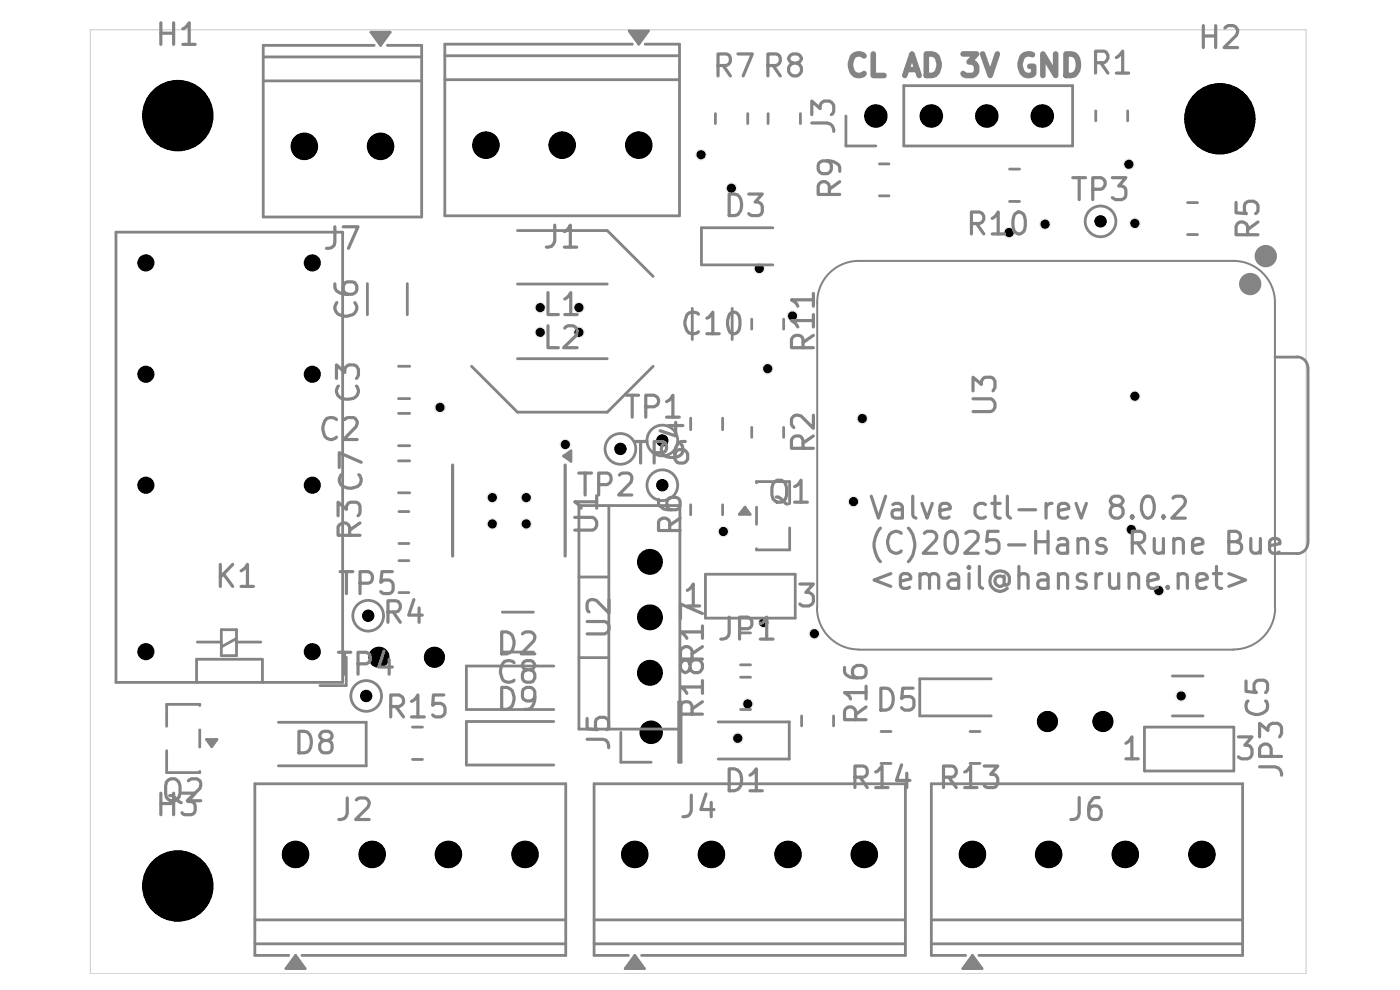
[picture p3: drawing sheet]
<svg xmlns="http://www.w3.org/2000/svg" width="297mm" height="210mm" viewBox="0 0 297 210" stroke-linecap="round" stroke-linejoin="round" font-family="sans-serif">
<path d="M19.2 6.3h257.9v200.3h-257.9z" fill="none" stroke="#d0d2cd" stroke-width=".25"/>
<g fill="#000">
<circle cx="37.7" cy="24.5" r="7.5"/>
<circle cx="37.7" cy="24.5" r="7.6"/>
<circle cx="64.6" cy="31" r="2.92"/>
<circle cx="64.6" cy="31" r="2.84"/>
<circle cx="80.7" cy="31" r="2.92"/>
<circle cx="80.7" cy="31" r="2.84"/>
<circle cx="103.1" cy="30.8" r="2.92"/>
<circle cx="103.1" cy="30.8" r="2.84"/>
<circle cx="119.3" cy="30.8" r="2.92"/>
<circle cx="119.3" cy="30.8" r="2.84"/>
<circle cx="135.5" cy="30.8" r="2.92"/>
<circle cx="135.5" cy="30.8" r="2.84"/>
<circle cx="185.8" cy="24.6" r="2.5"/>
<circle cx="185.8" cy="24.6" r="2.33"/>
<circle cx="197.6" cy="24.6" r="2.5"/>
<circle cx="197.6" cy="24.6" r="2.33"/>
<circle cx="209.3" cy="24.6" r="2.5"/>
<circle cx="209.3" cy="24.6" r="2.33"/>
<circle cx="221.1" cy="24.6" r="2.5"/>
<circle cx="221.1" cy="24.6" r="2.33"/>
<circle cx="258.8" cy="25.2" r="7.5"/>
<circle cx="258.8" cy="25.2" r="7.6"/>
<circle cx="31" cy="55.8" r="1.82"/>
<circle cx="31" cy="55.8" r="1.65"/>
<circle cx="66.3" cy="55.8" r="1.82"/>
<circle cx="66.3" cy="55.8" r="1.65"/>
<circle cx="233.5" cy="47" r="1.23"/>
<circle cx="233.5" cy="47" r="1.31"/>
<circle cx="31" cy="79.4" r="1.82"/>
<circle cx="31" cy="79.4" r="1.65"/>
<circle cx="66.3" cy="79.4" r="1.82"/>
<circle cx="66.3" cy="79.4" r="1.65"/>
<circle cx="131.6" cy="95.2" r="1.23"/>
<circle cx="131.6" cy="95.2" r="1.31"/>
<circle cx="140.5" cy="93.4" r="1.23"/>
<circle cx="140.5" cy="93.4" r="1.31"/>
<circle cx="31" cy="102.9" r="1.82"/>
<circle cx="31" cy="102.9" r="1.65"/>
<circle cx="66.3" cy="102.9" r="1.82"/>
<circle cx="66.3" cy="102.9" r="1.65"/>
<circle cx="137.9" cy="119.2" r="2.75"/>
<circle cx="137.9" cy="119.2" r="2.58"/>
<circle cx="140.5" cy="102.9" r="1.23"/>
<circle cx="140.5" cy="102.9" r="1.31"/>
<circle cx="31" cy="138.2" r="1.82"/>
<circle cx="31" cy="138.2" r="1.65"/>
<circle cx="66.3" cy="138.2" r="1.82"/>
<circle cx="66.3" cy="138.2" r="1.65"/>
<circle cx="78.1" cy="130.6" r="1.23"/>
<circle cx="78.1" cy="130.6" r="1.31"/>
<circle cx="80.4" cy="139.4" r="2.24"/>
<circle cx="80.4" cy="139.4" r="2.16"/>
<circle cx="92.2" cy="139.4" r="2.24"/>
<circle cx="92.2" cy="139.4" r="2.16"/>
<circle cx="137.9" cy="131" r="2.75"/>
<circle cx="137.9" cy="131" r="2.58"/>
<circle cx="77.7" cy="147.6" r="1.23"/>
<circle cx="77.7" cy="147.6" r="1.31"/>
<circle cx="137.9" cy="142.7" r="2.75"/>
<circle cx="137.9" cy="142.7" r="2.58"/>
<circle cx="138.1" cy="155.3" r="2.5"/>
<circle cx="138.1" cy="155.3" r="2.33"/>
<circle cx="222.2" cy="153" r="2.24"/>
<circle cx="222.2" cy="153" r="2.16"/>
<circle cx="234" cy="153" r="2.24"/>
<circle cx="234" cy="153" r="2.16"/>
<circle cx="37.7" cy="187.9" r="7.5"/>
<circle cx="37.7" cy="187.9" r="7.6"/>
<circle cx="62.7" cy="181.2" r="2.92"/>
<circle cx="62.7" cy="181.2" r="2.84"/>
<circle cx="79" cy="181.2" r="2.92"/>
<circle cx="79" cy="181.2" r="2.84"/>
<circle cx="95.1" cy="181.2" r="2.92"/>
<circle cx="95.1" cy="181.2" r="2.84"/>
<circle cx="111.4" cy="181.2" r="2.92"/>
<circle cx="111.4" cy="181.2" r="2.84"/>
<circle cx="134.7" cy="181.2" r="2.92"/>
<circle cx="134.7" cy="181.2" r="2.84"/>
<circle cx="150.9" cy="181.2" r="2.92"/>
<circle cx="150.9" cy="181.2" r="2.84"/>
<circle cx="167.2" cy="181.2" r="2.92"/>
<circle cx="167.2" cy="181.2" r="2.84"/>
<circle cx="183.4" cy="181.2" r="2.92"/>
<circle cx="183.4" cy="181.2" r="2.84"/>
<circle cx="206.3" cy="181.2" r="2.92"/>
<circle cx="206.3" cy="181.2" r="2.84"/>
<circle cx="222.5" cy="181.2" r="2.92"/>
<circle cx="222.5" cy="181.2" r="2.84"/>
<circle cx="238.7" cy="181.2" r="2.92"/>
<circle cx="238.7" cy="181.2" r="2.84"/>
<circle cx="255" cy="181.2" r="2.92"/>
<circle cx="255" cy="181.2" r="2.84"/>
</g>
<circle cx="158.6" cy="149.3" r="1.14" fill="#ececec"/>
<circle cx="158.6" cy="149.3" r="1.14" fill="none" stroke="#ececec" stroke-width=".21"/>
<circle cx="153.5" cy="112.7" r="1.14" fill="#ececec"/>
<circle cx="153.5" cy="112.7" r="1.14" fill="none" stroke="#ececec" stroke-width=".21"/>
<circle cx="181.1" cy="106.4" r="1.14" fill="#ececec"/>
<circle cx="181.1" cy="106.4" r="1.14" fill="none" stroke="#ececec" stroke-width=".21"/>
<circle cx="156.5" cy="156.6" r="1.14" fill="#ececec"/>
<circle cx="156.5" cy="156.6" r="1.14" fill="none" stroke="#ececec" stroke-width=".21"/>
<circle cx="162" cy="132.1" r="1.14" fill="#ececec"/>
<circle cx="162" cy="132.1" r="1.14" fill="none" stroke="#ececec" stroke-width=".21"/>
<circle cx="172.8" cy="134.4" r="1.14" fill="#ececec"/>
<circle cx="172.8" cy="134.4" r="1.14" fill="none" stroke="#ececec" stroke-width=".21"/>
<circle cx="162.9" cy="78.2" r="1.14" fill="#ececec"/>
<circle cx="162.9" cy="78.2" r="1.14" fill="none" stroke="#ececec" stroke-width=".21"/>
<circle cx="182.9" cy="88.8" r="1.14" fill="#ececec"/>
<circle cx="182.9" cy="88.8" r="1.14" fill="none" stroke="#ececec" stroke-width=".21"/>
<circle cx="111.6" cy="111.1" r="1.14" fill="#ececec"/>
<circle cx="111.6" cy="111.1" r="1.14" fill="none" stroke="#ececec" stroke-width=".21"/>
<circle cx="104.4" cy="111.1" r="1.14" fill="#ececec"/>
<circle cx="104.4" cy="111.1" r="1.14" fill="none" stroke="#ececec" stroke-width=".21"/>
<circle cx="111.6" cy="105.6" r="1.14" fill="#ececec"/>
<circle cx="111.6" cy="105.6" r="1.14" fill="none" stroke="#ececec" stroke-width=".21"/>
<circle cx="104.4" cy="105.6" r="1.14" fill="#ececec"/>
<circle cx="104.4" cy="105.6" r="1.14" fill="none" stroke="#ececec" stroke-width=".21"/>
<circle cx="93.3" cy="86.4" r="1.14" fill="#ececec"/>
<circle cx="93.3" cy="86.4" r="1.14" fill="none" stroke="#ececec" stroke-width=".21"/>
<circle cx="119.9" cy="94.3" r="1.14" fill="#ececec"/>
<circle cx="119.9" cy="94.3" r="1.14" fill="none" stroke="#ececec" stroke-width=".21"/>
<circle cx="168.1" cy="67" r="1.14" fill="#ececec"/>
<circle cx="168.1" cy="67" r="1.14" fill="none" stroke="#ececec" stroke-width=".21"/>
<circle cx="114.6" cy="70.5" r="1.14" fill="#ececec"/>
<circle cx="114.6" cy="70.5" r="1.14" fill="none" stroke="#ececec" stroke-width=".21"/>
<circle cx="122.8" cy="70.5" r="1.14" fill="#ececec"/>
<circle cx="122.8" cy="70.5" r="1.14" fill="none" stroke="#ececec" stroke-width=".21"/>
<circle cx="114.6" cy="65.2" r="1.14" fill="#ececec"/>
<circle cx="114.6" cy="65.2" r="1.14" fill="none" stroke="#ececec" stroke-width=".21"/>
<circle cx="122.8" cy="65.2" r="1.14" fill="#ececec"/>
<circle cx="122.8" cy="65.2" r="1.14" fill="none" stroke="#ececec" stroke-width=".21"/>
<circle cx="148.7" cy="32.8" r="1.14" fill="#ececec"/>
<circle cx="148.7" cy="32.8" r="1.14" fill="none" stroke="#ececec" stroke-width=".21"/>
<circle cx="155.2" cy="39.9" r="1.14" fill="#ececec"/>
<circle cx="155.2" cy="39.9" r="1.14" fill="none" stroke="#ececec" stroke-width=".21"/>
<circle cx="161.1" cy="57" r="1.14" fill="#ececec"/>
<circle cx="161.1" cy="57" r="1.14" fill="none" stroke="#ececec" stroke-width=".21"/>
<circle cx="240.8" cy="47.4" r="1.14" fill="#ececec"/>
<circle cx="240.8" cy="47.4" r="1.14" fill="none" stroke="#ececec" stroke-width=".21"/>
<circle cx="240" cy="112.3" r="1.14" fill="#ececec"/>
<circle cx="240" cy="112.3" r="1.14" fill="none" stroke="#ececec" stroke-width=".21"/>
<circle cx="250.6" cy="147.6" r="1.14" fill="#ececec"/>
<circle cx="250.6" cy="147.6" r="1.14" fill="none" stroke="#ececec" stroke-width=".21"/>
<circle cx="245.8" cy="125.3" r="1.14" fill="#ececec"/>
<circle cx="245.8" cy="125.3" r="1.14" fill="none" stroke="#ececec" stroke-width=".21"/>
<circle cx="221.7" cy="47.6" r="1.14" fill="#ececec"/>
<circle cx="221.7" cy="47.6" r="1.14" fill="none" stroke="#ececec" stroke-width=".21"/>
<circle cx="214.1" cy="49.3" r="1.14" fill="#ececec"/>
<circle cx="214.1" cy="49.3" r="1.14" fill="none" stroke="#ececec" stroke-width=".21"/>
<circle cx="240.8" cy="84" r="1.14" fill="#ececec"/>
<circle cx="240.8" cy="84" r="1.14" fill="none" stroke="#ececec" stroke-width=".21"/>
<circle cx="239.5" cy="34.9" r="1.14" fill="#ececec"/>
<circle cx="239.5" cy="34.9" r="1.14" fill="none" stroke="#ececec" stroke-width=".21"/>
<g fill="#000">
<circle cx="148.7" cy="32.8" r=".97"/>
<circle cx="155.2" cy="39.9" r=".97"/>
<circle cx="239.5" cy="34.9" r=".97"/>
<circle cx="161.1" cy="57" r=".97"/>
<circle cx="214.1" cy="49.3" r=".97"/>
<circle cx="221.7" cy="47.6" r=".97"/>
<circle cx="240.8" cy="47.4" r=".97"/>
<circle cx="114.6" cy="70.5" r=".97"/>
<circle cx="114.6" cy="65.2" r=".97"/>
<circle cx="122.8" cy="70.5" r=".97"/>
<circle cx="122.8" cy="65.2" r=".97"/>
<circle cx="162.9" cy="78.2" r=".97"/>
<circle cx="168.1" cy="67" r=".97"/>
<circle cx="93.3" cy="86.4" r=".97"/>
<circle cx="119.9" cy="94.3" r=".97"/>
<circle cx="182.9" cy="88.8" r=".97"/>
<circle cx="240.8" cy="84" r=".97"/>
<circle cx="104.4" cy="105.6" r=".97"/>
<circle cx="104.4" cy="111.1" r=".97"/>
<circle cx="111.6" cy="105.6" r=".97"/>
<circle cx="111.6" cy="111.1" r=".97"/>
<circle cx="153.5" cy="112.7" r=".97"/>
<circle cx="181.1" cy="106.4" r=".97"/>
<circle cx="240" cy="112.3" r=".97"/>
<circle cx="162" cy="132.1" r=".97"/>
<circle cx="172.8" cy="134.4" r=".97"/>
<circle cx="245.8" cy="125.3" r=".97"/>
<circle cx="156.5" cy="156.6" r=".97"/>
<circle cx="158.6" cy="149.3" r=".97"/>
<circle cx="250.6" cy="147.6" r=".97"/>
</g>
<path d="M192.1 166.3h-66.1v36.4h7.3M126 195.1h66.1M126 200.2h66.1M134.7 202.7l2 2.8h-4.1zM136.1 202.7h56" fill="none" stroke="#848484" stroke-width=".59"/>
<path d="M146.6 168.7v3.3a1.43 1.43 0 0 1-1.7 1.2M149.8 168.4l-1.1 3.3h2.8M150.9 170.2v3" fill="none" stroke="#848484" stroke-width=".68"/>
<path d="M134.6 202.6l2.1 2.8h-4.1z" fill="#848484"/>
<path d="M152.4 153.1h15v7.9h-15M157.1 150.5h2.1M157.1 143.7h2.1M170.1 151.9v2.1M186.9 161.9h2.1M197.6 202.7h7.3M206.3 202.7l2 2.8h-4z" fill="none" stroke="#848484" stroke-width=".59"/>
<path d="M154.7 163.1a2.13 2.13 0 0 1 2.6 2.6 2.01 2.01 0 0 1-2.6 2zM159.1 164.4l.4-.2 .9-1.1v4.6M159.1 167.7h2.6" fill="none" stroke="#848484" stroke-width=".68"/>
<path d="M206.3 202.6l2 2.8h-4.1z" fill="#848484"/>
<g fill="none" stroke="#848484" stroke-width=".59">
<path d="M73.5 139.4v6h-5.6M35.4 159.2v4.7h7v-.3M42.4 149.7v-.3h-7v4.7M42.4 154.8v3.7M43.8 156.9h2.2l-1.1 1.5zM59.1 153.2h18.6v9.2h-18.6M176.8 151.9v2.1M186.9 155.2h2.1M205.8 155.2h2.1M210.3 144h-15.2v7.9h15.2M192.1 166.3v36.4M197.6 166.3v36.4"/>
<path d="M205.8 161.9h2.1"/>
</g>
<g fill="none" stroke="#848484" stroke-width=".68">
<path d="M63.4 155.1h1.1a1.77 1.77 0 0 1 1.5 2 2.08 2.08 0 0 1-.5 2.1 2.08 2.08 0 0 1-2.1 .5zM68.8 157.1a.98 .98 0 0 1-.7-1.6 1.49 1.49 0 0 1 2.2 0 .97 .97 0 0 1-.7 1.6h-.8l-.7 .4-.3 .4v.9l.3 .5a1.49 1.49 0 0 0 2.2 0l.1-.5v-.9l-.1-.4-.7-.4M179.2 141.6v.9a1.94 1.94 0 0 0 1.9 1.3h1.8l.4-.2a1.47 1.47 0 0 0-.4-2.4h-1.1l-.7 .4-.2 .5v.8l.5 .7 .4 .2M181.5 152.7v-1.8a1.21 1.21 0 0 0-1.2-1 1.21 1.21 0 0 0-1.1 1v1.8h4.5M183.7 146.9h-4.5l1.1 .9 .1 .5M183.7 150l-2.2 1.6M183.7 145.6v2.7M186.9 146h1.1a1.93 1.93 0 0 1 1.5 1.9 2.15 2.15 0 0 1-2.6 2.7zM193.7 146h-2.2l-.2 2.2 .6-.4h1.1l.5 .1 .4 .7v1.1l-.2 .4-.7 .5h-1.1l-.6-.5M34.1 168.2v4.6M34.1 170.4h2.7M35.3 165.9a1.55 1.55 0 0 1 1.8-.7 1.55 1.55 0 0 1 1.1 1.5v1.6a1.53 1.53 0 0 1-1.5 1.6 1.53 1.53 0 0 1-1.6-1.6v-1.6z"/>
<path d="M36 168.8l.8 .1 1.1 1.1 .5 .3M36.8 168.2v4.6M38.6 168.2h2.8l-1.5 1.8h.7l.6 .4 .2 .5v1.1l-.2 .4-.6 .4h-1.4l-.4-.2-.2-.2M40 165.6l.6-.4h1.1a1.08 1.08 0 0 1 .9 1.4l-.2 .6-2.7 2.7h2.9M181.4 164.9h1.7l.5-.2a1.27 1.27 0 0 0-.5-2.2h-1.7v4.6M182.5 164.9l1.5 2.2M185.8 163.8l.4-.2 .9-1.1v4.6M185.8 167.1h2.6M191.3 162.2l-1.1 3.3h2.8M192.4 164v3.1"/>
</g>
<path d="M173.3 128.9a8.8 8.8 0 0 0 8.9 8.9" fill="none" stroke="#848484" stroke-width=".42"/>
<path d="M43.8 156.8h2.2l-1.1 1.5z" fill="#848484"/>
<g fill="none" stroke="#848484" stroke-width=".59">
<path d="M55.8 12.1h33.7M55.8 17.2h33.7M89.5 9.6v36.4h-33.7M94.4 9.4h39.8M133.5 6.6h4l-2 2.8zM136.9 9.4h7.2v36.4M24.6 49.2h48.1v95.6h-48.1zM77.9 60.2v6.6M84.5 77.7h2.4M86.4 60.2v6.6M84.5 94.5h2.4M84.5 97.8h2.4"/>
<path d="M84.5 87.7h2.4M84.5 84.6h2.4M84.5 104.5h2.4M84.6 108.5h2.1M84.6 115.3h2.1M84.6 118.9h2.1M41.9 136.2h5.1M47 133.6h3.2v5.5h-3.2zM50.2 135.4l-3.2 1.8M50.2 136.2h5.1M55.7 139.8h-14v5M55.7 139.9v4.9"/>
<path d="M84.6 125.7h2.1"/>
<circle cx="78.1" cy="130.6" r="3.3"/>
</g>
<g fill="none" stroke="#848484" stroke-width=".68">
<path d="M71 48.1v3.3a1.43 1.43 0 0 1-1.7 1.3M72.8 48.1h3.2l-2.1 4.6M71 60.2a1.6 1.6 0 0 0 1.1 2l1 .2h1.7l.5-.2 .4-.6v-1l-.4-.6-.5-.2h-1.1l-.5 .2-.1 .2-.3 .4v1l.3 .4 .6 .4M71.5 64.2a1.59 1.59 0 0 0 .6 2.6 2.5 2.5 0 0 0 3.6-1.3v-.5l-.4-.8M71.4 80.3v-2.9l1.8 1.6a1.3 1.3 0 0 1 .8-1.6h1.1l.5 .3 .4 .6v1.3l-.4 .7M71.4 89a1.59 1.59 0 0 0-2.6 .7 2.93 2.93 0 0 0 .5 3.3 1.54 1.54 0 0 0 2.1-.3M71.8 81.9a1.69 1.69 0 0 0-.2 1.9 1.69 1.69 0 0 0 1.7 .9 2.2 2.2 0 0 0 2.7-1.5v-.5l-.4-.8M73.2 89l.1-.3 .5-.1h1.1a1.25 1.25 0 0 1 .6 1.9l-2.6 2.7h2.9M76.6 98.1l-4.6-2.1v3.2M46.7 119.7v4.7M49.4 119.7l-2.7 2.7M71.7 109.4v-2.9l1.8 1.5a1.26 1.26 0 0 1 .9-1.5h1.1l.7 .4 .2 .5v1.3l-.4 .7"/>
<path d="M72.4 100.7a1.59 1.59 0 0 0 .7 2.6 2.93 2.93 0 0 0 3.3-.6 1.54 1.54 0 0 0-.3-2M74.2 113.6v-1.8a1.29 1.29 0 0 0-1.3-.9 1.29 1.29 0 0 0-1.2 .9v1.8h4.7M76.4 110.9l-2.2 1.6M47.4 121.8l2 2.6M51.1 121.1l1-.7 .4-.7v4.7M51.1 124.4h2.7M72.1 121.3h2.8M73.5 121.3v4.6M76.4 123.7h1.8l.4-.2a1.35 1.35 0 0 0-.4-2.2h-1.8v4.6M82.3 129.8h1.7a1.21 1.21 0 0 0 1-1.2 1.21 1.21 0 0 0-1-1.2h-1.7v4.6M83.2 121.3h-2.2l-.2 2.2 .7-.5h1.1l.4 .3 .4 .7v1.1l-.2 .4-.6 .4h-1.1l-.7-.4M83.4 129.8l1.5 2.2"/>
<path d="M87.8 127.2l-1.1 3.3h2.9M88.9 129v3"/>
</g>
<path d="M133.4 6.5h4.1l-2 2.8z" fill="#848484"/>
<path d="M78.7 6.8h4.1l-2.1 2.8zM79.4 9.6h-23.6v36.4M82.2 9.6h7.3" fill="none" stroke="#848484" stroke-width=".59"/>
<path d="M34.1 4.8v4.6M34.1 7h2.7M36.8 4.8v4.6M38.8 6.1l.4-.2 .9-1.1v4.6M38.8 9.4h2.6" fill="none" stroke="#848484" stroke-width=".68"/>
<path d="M78.7 6.8h4l-2 2.8z" fill="#848484"/>
<path d="M94.4 9.4v36.4h49.7M94.4 11.8h49.7M94.4 16.9h49.7M109.8 48.9h19M119.6 96.7l1.5-1.1v2.2z" fill="none" stroke="#848484" stroke-width=".59"/>
<path d="M117.7 47.8v3.4a1.43 1.43 0 0 1-1.8 1.2M119.7 49.1l.4-.1 .9-1.2v4.6M119.7 52.4h2.6" fill="none" stroke="#848484" stroke-width=".68"/>
<g fill="#848484">
<path d="M119.6 96.7l1.5-1.1v2.2z"/>
<circle cx="119.6" cy="96.7" r=".3"/>
</g>
<g fill="none" stroke="#848484" stroke-width=".68">
<path d="M116.3 62.1v4.6h2.2M116.3 69.1v4.7h2.2M119.8 63.4l.9-.6 .4-.7v4.6M119.8 69.6l.7-.5h1.1a1.34 1.34 0 0 1 .7 2l-2.7 2.7h2.8M119.8 66.7h2.6M96 98.6v19.4M119.9 98.6v19.4M121.9 109.7h3.8a1.46 1.46 0 0 1 .9 1.4 1.46 1.46 0 0 1-.9 1.4h-3.8M122.8 100.3h2.7M124.1 100.3v4.7M126.6 106.4h-4.7l.7 .5 .7 .9M126.6 105.2v2.6"/>
<path d="M127 102.8h1.8a1.3 1.3 0 0 0 .9-1.2 1.3 1.3 0 0 0-.9-1.3h-1.8v4.7M131.4 100.8l.7-.5h1.1a1.22 1.22 0 0 1 .7 2l-2.7 2.7h2.8M73.7 169.3v3.3a1.43 1.43 0 0 1-1.8 1.2M75.6 169.7l.7-.4h1.1a1.19 1.19 0 0 1 .9 1.2l-.2 .7-2.7 2.6h2.9"/>
</g>
<path d="M100 77.7l9.8 9.7h19M109.8 60.3h19M109.8 76.1h19M54.1 166.3h65.9v36.4h-55.9M98.9 162.3h18.6M54.1 195.1h65.9M54.1 200.2h65.9M62.7 202.7l2 2.8h-4z" fill="none" stroke="#848484" stroke-width=".59"/>
<path d="M62.7 202.6l2 2.8h-4.1z" fill="#848484"/>
<g fill="none" stroke="#848484" stroke-width=".59">
<path d="M191.7 18.2h35.8v12.8h-35.8M214.2 35.9h2.1M232.5 23.5v2.1M239.2 23.5v2.1M251.9 49.8h2.1M106.6 138.3h6.6M106.6 129.8h6.6M87.5 154.2h2.1M117.5 141.3h-18.6v9.2h18.6M117.5 153h-18.6v9.3M54.1 166.3v36.4h7.2M87.5 161.1h2.1"/>
<circle cx="77.7" cy="147.6" r="3.3"/>
</g>
<g fill="none" stroke="#848484" stroke-width=".68">
<path d="M232.4 13.3h1.8a1.3 1.3 0 0 0 .9-1.2 1.3 1.3 0 0 0-.9-1.2h-1.8v4.6M233.5 13.3l1.5 2.2M236.8 12.2l.4-.2 1-1.1v4.6M236.8 15.5h2.6M255.3 5.4v4.7M255.3 7.6h2.6M257.9 5.4v4.7M259.8 5.9l.7-.5h1.1a1.34 1.34 0 0 1 .7 2.1l-2.6 2.6h2.9M262.2 42.9v2.2l2.2 .2-.2-.2-.2-.4v-1.1l.2-.5 .6-.4h1.1l.7 .4 .3 .5v1.1l-.5 .6M264.7 49.8v-1.8a1.26 1.26 0 0 0-1.3-.9 1.26 1.26 0 0 0-1.2 .9v1.8h4.7M266.9 47.1l-2.2 1.6M71.8 138.4h2.6"/>
<path d="M73.1 138.4v4.6M81.5 138.1l-1.1 3.4h2.8M82.6 139.9v3.1M106.4 134a2.13 2.13 0 0 1 2.7 2.7 2.01 2.01 0 0 1-2.7 2zM110.8 134.5l.7-.5h1.1a1.25 1.25 0 0 1 .6 2l-2.6 2.7h2.9M76 140.8h1.7a1.3 1.3 0 0 0 .9-1.2 1.3 1.3 0 0 0-.9-1.2h-1.7v4.6M82.9 149.9h1.8a1.26 1.26 0 0 0 1-1.3 1.26 1.26 0 0 0-1-1.2h-1.8v4.7M84 149.9l1.6 2.2M87.3 148.8l.5-.3 .9-1.1v4.7M87.3 152.1h2.7M94.2 147.4h-2.2l-.2 2.2 .6-.4h1.1l.5 .2 .4 .7v1.1l-.4 .6-.5 .3h-1.1l-.6-.4M106.4 145.8a2.13 2.13 0 0 1 2.7 2.6 2.01 2.01 0 0 1-2.7 2.1z"/>
<path d="M109.1 140.6a1.59 1.59 0 0 0-2.7 .6 2.93 2.93 0 0 0 .6 3.3 1.87 1.87 0 0 0 2.1-.2M111.7 142.1a.98 .98 0 0 1-.9-1 .98 .98 0 0 1 .9-1h.9a.98 .98 0 0 1 .9 1 .98 .98 0 0 1-.9 1h-.9l-.4 .2a1.49 1.49 0 0 0 0 2.2l.4 .2h.9l.4-.2a1.47 1.47 0 0 0-.4-2.4M113.5 147.8l-.5 .6-.4 .3h-.9l-.7-.4-.2-.5v-1.1l.2-.5 .7-.4h.9l.6 .4a3.1 3.1 0 0 1-1.1 4.3h-.8"/>
</g>
<path d="M183.3 11.9a1.59 1.59 0 0 0-2.6 .6 2.79 2.79 0 0 0 .7 3.3 1.7 1.7 0 0 0 1.9-.2M185.3 11.4v4.6h2.2M191.9 16l1.6-4.6 1.5 4.6M192.4 14.7h2.2M196.5 11.4l1.8 .2a2.83 2.83 0 0 1 0 4.2l-1.8 .2zM204.3 11.4h2.9l-1.6 1.7a1.44 1.44 0 0 1 1.6 1v1.1l-.5 .6-.4 .2h-1.3l-.5-.2-.2-.2M208.5 11.4l1.6 4.6 1.5-4.6M219 11.6a1.67 1.67 0 0 0-2.3 .9 2.79 2.79 0 0 0 .6 3.3 1.7 1.7 0 0 0 2-.2v-1.5h-.9M223.9 11.4v4.6l-2.7-4.6v4.6M226.1 11.4h1.2a1.77 1.77 0 0 1 1.5 2 2.13 2.13 0 0 1-2.7 2.6z" fill="none" stroke="#848484" stroke-width="1.2"/>
<circle cx="265.2" cy="60.3" r="1.23" fill="#848484"/>
<circle cx="265.2" cy="60.3" r="1.23" fill="none" stroke="#848484" stroke-width="2.3"/>
<path d="M251.9 43h2.1" fill="none" stroke="#848484" stroke-width=".59"/>
<path d="M261.7 55.3a8.8 8.8 0 0 1 8.8 8.8" fill="none" stroke="#848484" stroke-width=".42"/>
<circle cx="268.5" cy="54.3" r="1.23" fill="#848484"/>
<circle cx="268.5" cy="54.3" r="1.23" fill="none" stroke="#848484" stroke-width="2.3"/>
<g fill="none" stroke="#848484" stroke-width=".59">
<path d="M191.7 18.2v12.8M151.8 24.1v2.1M158.6 24.1v2.1M162.9 24.1v2.1M169.8 24.1v2.1M179.5 24.6v6.4h6.3M186.6 34.8h2M128.8 48.9l9.8 9.7M164 48.3h-15.2v7.9h15.2M186.6 41.5h2M214.2 42.7h2.1M138.6 77.7l-9.8 9.7"/>
<path d="M146.9 65.4v6.6M155.3 65.4v6.6M159.5 67.7v2.1M166.2 67.7v2.1M270.5 75.7h4.6M275.1 75.7a2.33 2.33 0 0 1 2.4 2.3v37.1a2.41 2.41 0 0 1-2.4 2.3h-4.6M146.5 88.7v2.5M153.3 88.7v2.5M159.5 90.6v2.2M166.2 90.6v2.2M122.8 107.2h21.4v47.5h-21.4zM129.2 107.2v47.5"/>
<path d="M146.5 107.1v2.1M153.3 107.1v2.1M158 107.6l1.1 1.5h-2.3zM160.5 102.4v-.2h7v4.6M160.5 107.6v3.6M167.5 112v4.6h-7v-.2M122.8 139.5h6.4M122.8 122.4h6.4M149.7 121.8h19v9.3h-19zM157.1 134.3h2.1M131.7 155.3v6.4h6.4M144 148.9h.5v12.8h-.5z"/>
<path d="M157.1 141h2.1M242.8 154.2h19v9.3h-19zM248.7 143.4h6.5M248.7 151.9h6.5M197.6 166.3h66v36.4h-56M197.6 195.1h66M197.6 200.2h66"/>
<circle cx="233.5" cy="47" r="3.3"/>
<circle cx="131.6" cy="95.2" r="3.3"/>
<circle cx="140.5" cy="93.4" r="3.3"/>
<circle cx="140.5" cy="102.9" r="3.3"/>
</g>
<g fill="none" stroke="#848484" stroke-width=".68">
<path d="M152.3 13.9h1.8a1.3 1.3 0 0 0 .9-1.2 1.3 1.3 0 0 0-.9-1.3h-1.8v4.7M153.4 13.9l1.5 2.2M156.6 11.4h3l-1.9 4.7M162.9 13.9h1.8a1.3 1.3 0 0 0 .9-1.2 1.3 1.3 0 0 0-.9-1.3h-1.8v4.7M164 13.9l1.5 2.2M168.2 13.4a.97 .97 0 0 1-.9-1 .97 .97 0 0 1 .9-1h.9a.97 .97 0 0 1 .9 1 .97 .97 0 0 1-.9 1 1.45 1.45 0 0 0-1.8 1.8 1.44 1.44 0 0 0 2.2 .6l.5-.6a1.51 1.51 0 0 0-.9-1.8M172.2 26.1h3.3a1.57 1.57 0 0 1 1.4 1.8M172.2 24.3v-2.9l1.8 1.6a1.3 1.3 0 0 1 .8-1.6h1.1l.7 .5 .3 .5v1.2l-.5 .7M175.5 34.1l.4 .3a1.47 1.47 0 0 1-.4 2.4h-1.1l-.4-.2a1.47 1.47 0 0 1 .4-2.5 3.1 3.1 0 0 1 3.7 1.4v.8M178.1 38.5l-2.2 1.6M227.6 37.7h2.7M228.9 37.7v4.6"/>
<path d="M236 37.7h2.8l-1.5 1.8h.7l.7 .4 .1 .4v1.1l-.1 .5-.7 .4h-1.4l-.6-.4M154.7 41.2h1.1a1.77 1.77 0 0 1 1.5 1.9 2.13 2.13 0 0 1-2.6 2.6zM158.8 41.2h2.9l-1.5 1.7a1.26 1.26 0 0 1 1.5 .9v1.1l-.4 .7-.4 .1h-1.4l-.7-.4M175.9 41.2v-1.7a1.21 1.21 0 0 0-1.1-1 1.21 1.21 0 0 0-1.2 1v1.7h4.5M206.1 47.4h1.7a1.26 1.26 0 0 0 .9-1.2 1.26 1.26 0 0 0-.9-1.2h-1.7v4.6M207.2 47.4l1.5 2.2M210.5 46.3l.8-.7 .5-.6v4.6M210.5 49.6h2.6M215.3 45.4a1.15 1.15 0 0 1 1.2-.4 1.15 1.15 0 0 1 .8 .9 4.4 4.4 0 0 1-.2 3.3 1.16 1.16 0 0 1-1.2 .4 1.16 1.16 0 0 1-.8-.8 4.5 4.5 0 0 1 .2-3.4zM231.8 40.1h1.8a1.3 1.3 0 0 0 .9-1.2 1.3 1.3 0 0 0-.9-1.2h-1.8v4.6M148.2 66.6a1.59 1.59 0 0 0-2.7 .7 2.93 2.93 0 0 0 .6 3.3 1.87 1.87 0 0 0 2.1-.2M149.9 67.5l.5-.2 .8-1.1v4.6"/>
<path d="M149.9 70.8h2.7M154.8 66.6a1.16 1.16 0 0 1 1.1-.4 1.16 1.16 0 0 1 .9 .9 3.9 3.9 0 0 1-.5 3.5 1.1 1.1 0 0 1-1.7-.7 3.8 3.8 0 0 1 .2-3.3zM170.4 73.8v-1.8l-.2-.4a1.35 1.35 0 0 0-2.3 .4v1.8h4.7M172.6 68h-4.7l.7 .4 .7 1M172.6 63.6h-4.7l1.1 .8 .3 .6M172.6 71.1l-2.2 1.6M172.6 62.2v2.8M172.6 66.7v2.7M132.8 83.8h2.7M134.1 83.8v4.7M134.6 93.7h2.6M135.9 93.7v4.5"/>
<path d="M137 86.3h1.8a1.26 1.26 0 0 0 .9-1.2 1.26 1.26 0 0 0-.9-1.3h-1.8v4.7M138.8 96h1.8l.4-.1a1.27 1.27 0 0 0-.4-2.2h-1.8v4.5M140.7 94.2a1.69 1.69 0 0 0-.2 2 1.69 1.69 0 0 0 1.7 .8 2.62 2.62 0 0 0 2.5-.8 1.7 1.7 0 0 0-.3-2M141.4 85.2l.9-.7 .5-.7v4.7M141.4 88.5h2.7M141.8 90.3h3.1M143.3 89.6v2.9l-3.3-1.1M145.4 93.7a1.54 1.54 0 0 0-2 1.1l-.2 .8v1.8l.2 .4a1.47 1.47 0 0 0 2.5-.4v-1.1a1.49 1.49 0 0 0-2.3-.7l-.4 .7M170.4 95.1v-1.8l-.3-.4a1.29 1.29 0 0 0-2.2 .4v1.8h4.7M172.6 88.1v2.8l-2.7-2.7a1.38 1.38 0 0 0-2 .7v1.1l.5 .7M172.6 92.5l-2.2 1.5M206.4 84.6h3.8a1.46 1.46 0 0 1 .9 1.3 1.46 1.46 0 0 1-.9 1.4h-3.8"/>
<path d="M206.4 82.9v-2.9l1.8 1.5a1.32 1.32 0 0 1 .8-1.5h1.2l.5 .2 .4 .7v1.3l-.4 .7M139.7 105.9v1a2.29 2.29 0 0 0 2 1.2h1.7l.5-.1a1.62 1.62 0 0 0 .2-2.1l-.7-.4h-1.1l-.4 .2a1.62 1.62 0 0 0-.2 2l.6 .4M142.1 112.5v-1.7a1.23 1.23 0 0 0-1.2-.9 1.23 1.23 0 0 0-1.2 .9v1.7h4.6M144.3 109.9l-2.2 1.5M164 102.5l.9-.6h.9l.8 .6a3.4 3.4 0 0 1-.4 3.8l-.4 .2a1.63 1.63 0 0 1-2-1.5v-1.5zM164.7 105.4a2.5 2.5 0 0 1 1.9 1.4l.5 .1M168.6 103.2l.9-.7 .4-.6v4.6M168.6 106.5h2.7M184.8 105.3l1.6 4.6 1.5-4.6M186.8 112a5.3 5.3 0 0 0 0 7.1M189.4 107l.5-.2h.9l.4 .2 .2 .5v2.4M191.2 113.1a1.61 1.61 0 0 0-2.6 .7 2.45 2.45 0 0 0 1.3 3.6l1.1-.3 .2-.2"/>
<path d="M191.4 107.9l-.4 .2h-1.1a.94 .94 0 0 0-.5 1.6l.5 .2h1.1l.4-.2M192.7 112a5.3 5.3 0 0 1 0 7.1M193.6 105.3v3.9l.2 .5 .5 .2M195.6 106.8l1.1 3.1 1.1-3.1M196.1 113.1l.6-.4h1.1a1.22 1.22 0 0 1 .7 2l-2.7 2.7h2.9M199.4 108.3l2.2-.4v-.4l-.3-.5-.4-.2h-.9l-.4 .2-.2 .5v1.7l.2 .5 .4 .2h.9l.4-.2M200.9 113.1a1.09 1.09 0 0 1 1.1-.4 1.09 1.09 0 0 1 .9 .9 2.9 2.9 0 0 1-.9 3.8 1.21 1.21 0 0 1-1.3-1 4.4 4.4 0 0 1 .2-3.3zM204.9 113.1l.7-.4h1.1a1.22 1.22 0 0 1 .7 2l-2.8 2.7h2.9M209 107a1.42 1.42 0 0 0-1.9 .2l-.3 .4v1.4a1.44 1.44 0 0 0 2.2 .7M210.4 106.8h1.8M211.1 105.3v3.9l.1 .5 .6 .2h.4M211.8 112.7h-2.2l-.3 2.2 .7-.4h1.1l.4 .2 .4 .6v1.1l-.1 .5-.7 .5h-1.1l-.7-.5"/>
<path d="M213.7 105.3v3.9l.3 .5 .4 .2M214 115.6h3.4M216.2 108.1h3.5M219.7 112.7v4.7M219.7 114.9h2.6M221.9 106.8v3.1M222.3 112.7v4.7M223.2 106.8a1.25 1.25 0 0 0-1.3 .8M224.5 108.3l2.2-.4v-.4l-.2-.5-.4-.2h-.9l-.5 .2-.2 .5v1.7l.2 .5 .5 .2h.9l.4-.2M224.5 114.5l.5-.3h.9l.4 .3 .2 .4v2.5M226.5 115.3l-.4 .3h-1.1l-.5 .2-.2 .5v.4l.2 .4 .5 .3h1.1l.4-.3M228.3 106.8l1.1 3.1 1.1-3.1"/>
<path d="M228.7 114.7a1.2 1.2 0 0 1 2 .2v2.5M228.7 114.2v3.2M234.4 114.5l-.4-.3h-.7l-.4 .3-.2 .4 .2 .7 1.1 .2 .4 .2 .3 .4-.3 .7-.4 .3h-.8l-.5-.3M236.5 107.2a.97 .97 0 0 1-1-1 .97 .97 0 0 1 1-.9h.8a.97 .97 0 0 1 1 .9 .97 .97 0 0 1-1 1h-.8l-.5 .3a1.44 1.44 0 0 0 .5 2.4 1.45 1.45 0 0 0 1.6-.6 1.45 1.45 0 0 0-.1-1.7l-.7-.4M240.2 109.4l.3 .3-.3 .2-.2-.2 .2-.3v.5M240.2 115.2h1.8a1.3 1.3 0 0 0 .9-1.3 1.3 1.3 0 0 0-.9-1.2h-1.8v4.7M241.3 115.2l1.5 2.2M242.8 105.4a1.16 1.16 0 0 1 1.8 .7 2.9 2.9 0 0 1-.8 3.8 1.21 1.21 0 0 1-1.4-.9 3.6 3.6 0 0 1 .4-3.6zM244.9 114.2v2.5a1.06 1.06 0 0 0 .9 .7 1.06 1.06 0 0 0 1-.5M246.8 109.4l.3 .3-.3 .2-.2-.2 .2-.3v.5M246.8 114.2v3.2M248.8 105.7l.2-.3 .5-.1h1.1a1.25 1.25 0 0 1 .6 1.9l-2.6 2.7h2.9"/>
<path d="M249 114.7a1.2 1.2 0 0 1 2 .2v2.5M249 114.2v3.2M253 115.8l2.2-.5-.2-.8-.5-.3h-.8l-.5 .3-.2 .4v1.8l.2 .4 .5 .3h.8l.5-.3M260.7 114.9h1.6a1.13 1.13 0 0 0 .9-1.1 1.13 1.13 0 0 0-.9-1.1h-1.6v4.7h1.8a1.25 1.25 0 0 0 .9-1.3 1.25 1.25 0 0 0-1.1-1.2M265.4 114.2v2.5l.2 .4a1.17 1.17 0 0 0 1.8-.2M267.4 114.2v3.2M269.3 115.8l2.2-.5-.1-.8-.5-.3h-.9l-.4 .3-.3 .4v1.8l.3 .4 .4 .3h.9l.5-.3M124.5 131.8h3.8l.4 .2 .5 .7v.8l-.2 .5-.7 .5h-3.8M129.2 127.2v2.9l-2.7-2.7a1.28 1.28 0 0 0-2 .6v1.1l.2 .5 .3 .2M145.8 125.2l.8-.6 .5-.7v4.6M145.8 128.5h2.6M146.8 139.8v-1.8a1.29 1.29 0 0 0-1.2-.9 1.29 1.29 0 0 0-1.2 .9v1.8h4.6"/>
<path d="M149 134h-4.6l.6 .5 .7 .9M149 130.1l-4.6-2v3.1M149 137.2l-2.2 1.5M149 132.8v2.6M154.7 130.9v3.4a1.43 1.43 0 0 1-1.8 1.3M156.9 133.4h1.8l.4-.2a1.35 1.35 0 0 0-.4-2.3h-1.8v4.7M161.3 132.3l.5-.2 .8-1.2v4.7M161.3 135.6h2.7M169.7 123.9h2.9l-1.7 1.8a1.53 1.53 0 0 1 1.7 .8v1.1l-.3 .5-.7 .4h-1.3l-.6-.4M189 121.7l-3.6 1.3 3.6 1.4M191 123.3l2.2-.5v-.4l-.2-.5-.5-.2h-.9l-.4 .2-.2 .5v1.7l.2 .5 .4 .2h.9l.5-.2M195.2 122.2a1.14 1.14 0 0 1 1-.6 1.14 1.14 0 0 1 1 .8v2.4"/>
<path d="M195.2 121.7v3.1M197.2 122.4l.2-.5 .4-.2h.7l.4 .2 .2 .5v2.4M201.3 121.9l.5-.2h.9l.4 .2 .3 .5v2.4M203.4 122.8l-.5 .2h-1.1a.91 .91 0 0 0-.7 .9 .91 .91 0 0 0 .7 .9h1.1l.5-.2M205.6 120.2l-.3 .2 .3 .2 .1-.2-.1-.2v.4M205.6 121.7v3.1M207.8 120.2v3.9l.1 .5 .6 .2M213 122.6a1.09 1.09 0 0 0-1.6-.2 1.09 1.09 0 0 0 0 1.7 1.09 1.09 0 0 0 1.6-.2M213 122.2v1.7l.3 .2h.2l.5-.2 .1-.4a2.07 2.07 0 0 0-1.5-2.4 2.07 2.07 0 0 0-2.5 1.3 2.21 2.21 0 0 0 .8 2.6 2.21 2.21 0 0 0 2.8-.2M216.2 122.2a1.08 1.08 0 0 1 1-.5 1.08 1.08 0 0 1 .9 .7v2.4M216.2 120.2v4.6M220.3 121.9l.5-.2h.9l.4 .2 .2 .5v2.4"/>
<path d="M222.3 122.8l-.4 .2h-1.1a.97 .97 0 0 0-.5 1.6l.5 .2h1.1l.4-.2M224.5 122.2a1.17 1.17 0 0 1 1.8-.3l.2 .5v2.4M224.5 121.7v3.1M230.3 121.9a1.03 1.03 0 0 0-1.1-.2 1.03 1.03 0 0 0-.7 .9l.2 .4 .5 .3 1.1 .2 .2 .4-.2 .7-.5 .2h-.9l-.4-.2M232.5 121.7v3.1M233.8 121.7a1.19 1.19 0 0 0-1.3 .9M235.4 121.7v2.4l.1 .5a1.26 1.26 0 0 0 1.8-.2M237.3 121.7v3.1M239.5 122.2a1.14 1.14 0 0 1 1.1-.6 1.14 1.14 0 0 1 1 .8v2.4M239.5 121.7v3.1M243.5 123.3l2.2-.5-.2-.9-.5-.2h-.8l-.4 .2-.3 .5v1.7l.3 .5 .4 .2h.8l.5-.2M247.7 124.4l.2 .2-.2 .2-.2-.2 .2-.2v.4"/>
<path d="M249.9 122.2a1.08 1.08 0 0 1 1.1-.5 1.08 1.08 0 0 1 .9 .7v2.4M249.9 121.7v3.1M253.9 123.3l2.2-.5v-.4l-.2-.5-.5-.2h-.9l-.4 .2-.2 .5v1.7l.2 .5 .4 .2h.9l.5-.2M257.4 121.7h1.8M258.1 120.2v3.9l.2 .5 .4 .2h.5M260.7 121.7l3.5 1.3-3.5 1.4M124.5 156.8h3.4a1.43 1.43 0 0 1 1.2 1.8M124.5 152.4v2.2l2.3 .2-.3-.2-.2-.4v-1.1l.2-.5 .7-.4h1.1l.7 .4 .1 .5v1.1l-.1 .4-.3 .2M146.4 140.9l.2-.5 .6-.4h1l.4 .2a1.47 1.47 0 0 1-.4 2.5h-1l-.4-.3-.4-.7v-.8a.98 .98 0 0 0-1.5-.7l-.5 .7a1.51 1.51 0 0 0 .9 1.8 1.19 1.19 0 0 0 1.1-1M146.8 151.5v-1.8l-.2-.4a1.29 1.29 0 0 0-2.2 .4v1.8h4.6M149 145.7h-4.6l.6 .4 .7 1M149 144.4v2.7"/>
<path d="M149 148.9l-2.2 1.5M238.8 157.7l.9-.7 .4-.7v4.7M262.7 156.3h2.9l-1.5 1.8a1.15 1.15 0 0 1 1.5 .8v1.1l-.4 .7-.5 .3h-1.3l-.7-.5M264.3 144.5v2.2l2.2 .2-.5-.7v-1.1l.3-.4 .7-.4h1.1l.4 .2 .4 .6v1.1l-.4 .7M264.8 148.7a1.61 1.61 0 0 0 .6 2.6 2.79 2.79 0 0 0 3.3-.7 1.7 1.7 0 0 0-.2-1.9M267.2 156.3v-2.9l1.8 1.6a1.26 1.26 0 0 1 .9-1.6h1.1l.6 .5 .3 .4v1.3l-.5 .7M200.2 164.9h1.7a1.21 1.21 0 0 0 1-1.2 1.21 1.21 0 0 0-1-1.2h-1.7v4.6M201.3 164.9l1.6 2.2M204.6 163.8l.5-.2 .8-1.1v4.6M204.6 167.1h2.7M208.8 162.5h2.9l-1.6 1.8 1.1 .1 .5 .7v1.1l-.5 .7-.4 .2h-1.3l-.7-.5M228.9 169.2v3.4a1.36 1.36 0 0 1-1.7 1.2"/>
<path d="M233.2 169.2a1.85 1.85 0 0 0-2.2 2v1.8l.1 .4a1.62 1.62 0 0 0 2.1 .3l.4-.7v-1.1l-.4-.7-.4-.2h-1l-.7 .5-.1 .4M238.8 161h2.7M267.2 162.7h3.3a1.57 1.57 0 0 1 1.4 1.7M269.7 160.5v-1.7a1.26 1.26 0 0 0-1.3-1 1.26 1.26 0 0 0-1.2 1v1.7h4.7"/>
</g>
<path d="M261.7 55.3h-79.5a8.8 8.8 0 0 0-8.8 8.8v64.8M270.5 64.1v64.8M270.5 128.9a8.8 8.8 0 0 1-8.8 8.9h-79.5" fill="none" stroke="#848484" stroke-width=".42"/>
<path d="M158 107.5l1.1 1.6h-2.3z" fill="#848484"/>
</svg>
